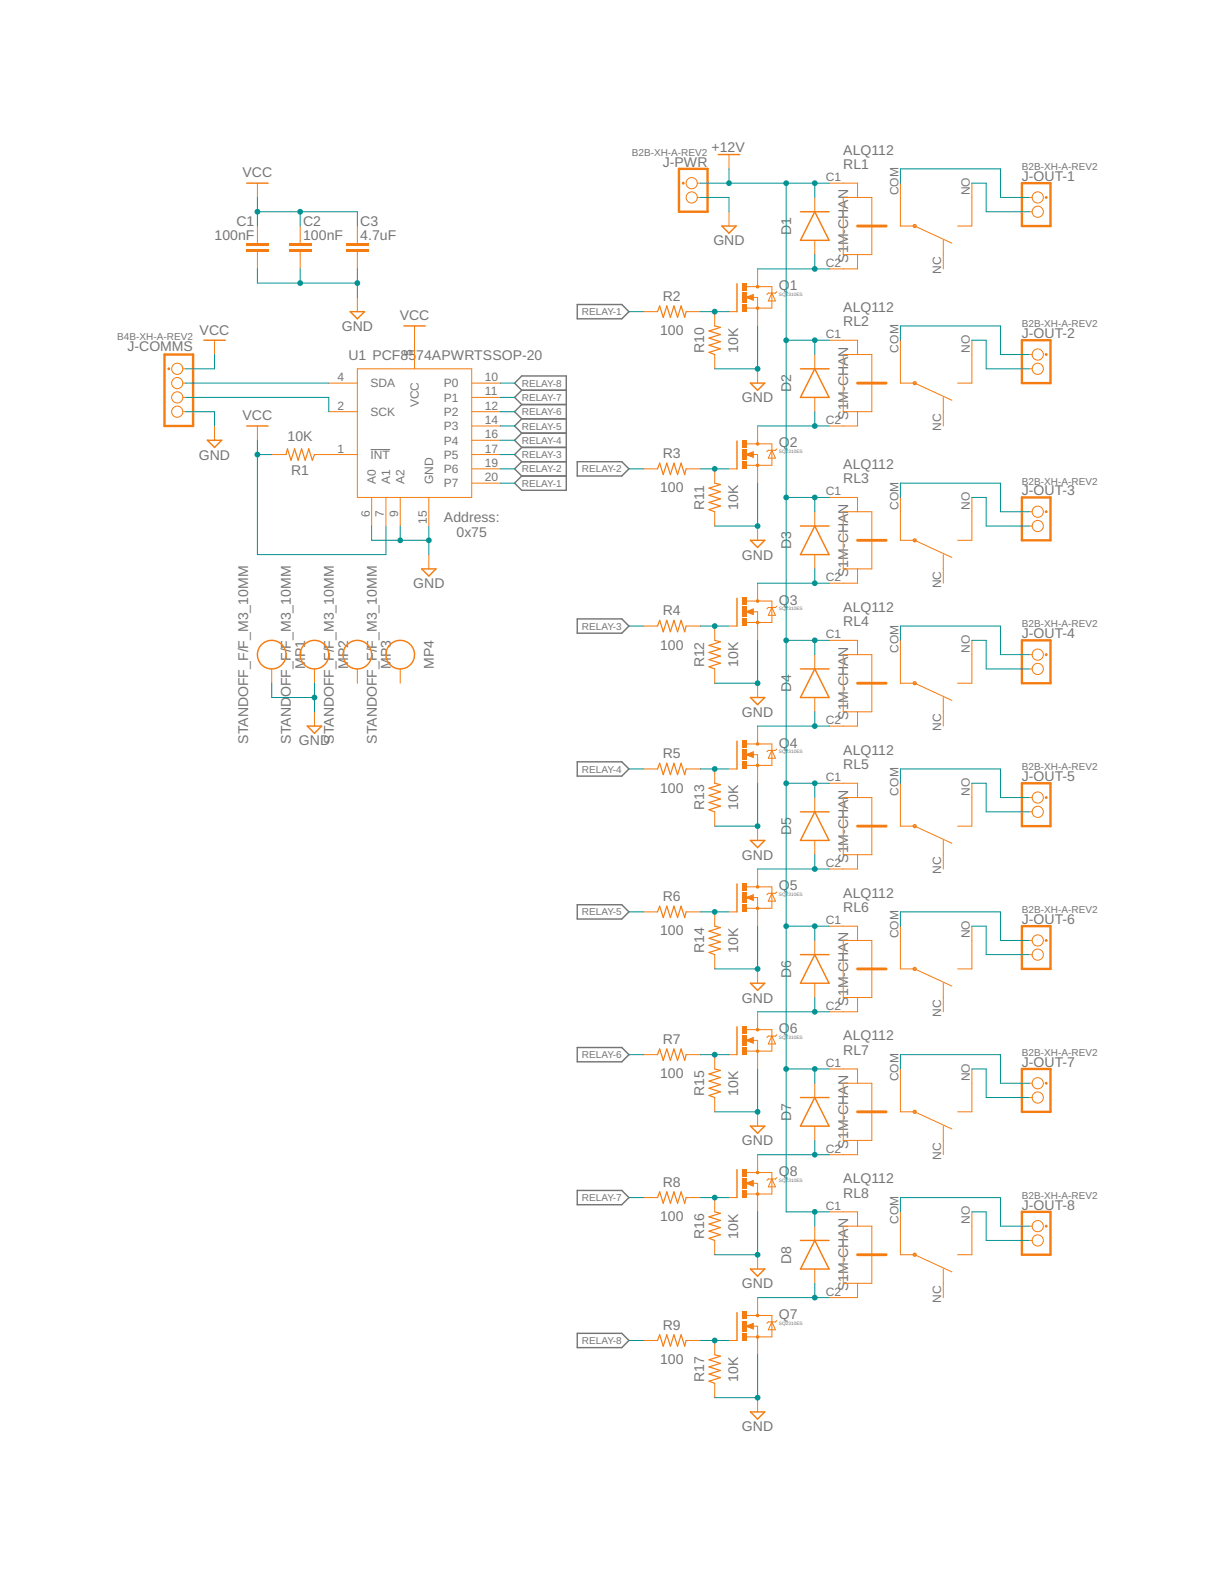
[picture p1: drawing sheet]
<svg xmlns="http://www.w3.org/2000/svg" width="216mm" height="279mm" viewBox="0 0 216 279" stroke-linecap="round" stroke-linejoin="round" font-family="sans-serif">
<defs><g id="words">
<g font-size="2.5" fill="#757575">
<text x="117.8" y="29.6">J-PWR</text>
<text x="126.4" y="27">+12V</text>
<text x="149.8" y="27.5">ALQ112</text>
<text x="43.1" y="31.5">VCC</text>
<text x="149.8" y="30">RL1</text>
<text x="181.6" y="32.2">J-OUT-1</text>
<text x="42" y="40.2">C1</text>
<text x="53.9" y="40.2">C2</text>
<text x="64" y="40.2">C3</text>
<text x="140.6" y="41.8" transform="rotate(-90 140.6 41.8)">D1</text>
<text x="38.1" y="42.7">100nF</text>
<text x="53.9" y="42.7">100nF</text>
<text x="64" y="42.7">4.7uF</text>
<text x="126.8" y="43.6">GND</text>
<text x="150.7" y="46.7" transform="rotate(-90 150.7 46.7)">S</text>
<text x="150.7" y="45" transform="rotate(-90 150.7 45)">1M-CHAN</text>
<text x="117.8" y="53.5">R2</text>
<text x="138.4" y="51.6">Q</text>
<text x="140.4" y="51.6">1</text>
<text x="35.5" y="59.5">VCC</text>
<text x="60.7" y="58.8">GND</text>
<text x="71" y="56.9">VCC</text>
<text x="117.3" y="59.6">100</text>
<text x="149.8" y="55.4">ALQ112</text>
<text x="149.8" y="57.9">RL2</text>
<text x="22.7" y="62.4">J-COMMS</text>
<text x="61.9" y="63.9">U1 PCF85</text>
<text x="74" y="63.9">74APWRTSSOP-20</text>
<text x="125.1" y="62.8" transform="rotate(-90 125.1 62.8)">R10</text>
<text x="131.2" y="62.7" transform="rotate(-90 131.2 62.7)">10K</text>
<text x="181.6" y="60.1">J-OUT-2</text>
<text x="131.8" y="71.5">GND</text>
<text x="140.6" y="69.7" transform="rotate(-90 140.6 69.7)">D2</text>
<text x="43.1" y="74.7">VCC</text>
<text x="150.7" y="74.6" transform="rotate(-90 150.7 74.6)">S</text>
<text x="150.7" y="72.9" transform="rotate(-90 150.7 72.9)">1M-CHAN</text>
<text x="35.3" y="81.7">GND</text>
<text x="51.1" y="78.4">10K</text>
<text x="117.8" y="81.5">R3</text>
<text x="138.4" y="79.5">Q</text>
<text x="140.4" y="79.5">2</text>
<text x="149.8" y="83.3">ALQ112</text>
<text x="51.7" y="84.5">R1</text>
<text x="117.3" y="87.5">100</text>
<text x="149.8" y="85.9">RL3</text>
<text x="181.6" y="88">J-OUT-3</text>
<text x="78.9" y="92.7">Address:</text>
<text x="81.1" y="95.4">0x75</text>
<text x="125.1" y="90.6" transform="rotate(-90 125.1 90.6)">R11</text>
<text x="131.2" y="90.6" transform="rotate(-90 131.2 90.6)">10K</text>
<text x="131.8" y="99.5">GND</text>
<text x="140.6" y="97.6" transform="rotate(-90 140.6 97.6)">D3</text>
<text x="150.7" y="100.9" transform="rotate(-90 150.7 100.9)">1M-CHAN</text>
<text x="73.4" y="104.5">GND</text>
<text x="138.4" y="107.5">Q</text>
<text x="140.4" y="107.5">3</text>
<text x="150.7" y="102.6" transform="rotate(-90 150.7 102.6)">S</text>
<text x="117.8" y="109.4">R4</text>
<text x="149.8" y="108.7">ALQ112</text>
<text x="149.8" y="111.3">RL4</text>
<text x="181.6" y="113.4">J-OUT-4</text>
<text x="54.2" y="118.9" transform="rotate(-90 54.2 118.9)">MP1</text>
<text x="61.9" y="118.9" transform="rotate(-90 61.9 118.9)">MP2</text>
<text x="69.5" y="118.9" transform="rotate(-90 69.5 118.9)">MP3</text>
<text x="77.1" y="118.9" transform="rotate(-90 77.1 118.9)">MP4</text>
<text x="117.3" y="115.5">100</text>
<text x="125.1" y="118.6" transform="rotate(-90 125.1 118.6)">R12</text>
<text x="131.2" y="118.6" transform="rotate(-90 131.2 118.6)">10K</text>
<text x="51.7" y="123.9" transform="rotate(-90 51.7 123.9)">OFF_F/F_M3_10MM</text>
<text x="140.6" y="123" transform="rotate(-90 140.6 123)">D4</text>
<text x="131.8" y="127.4">GND</text>
<text x="150.7" y="128" transform="rotate(-90 150.7 128)">S</text>
<text x="150.7" y="126.3" transform="rotate(-90 150.7 126.3)">1M-CHAN</text>
<text x="44.1" y="132.2" transform="rotate(-90 44.1 132.2)">STANDOFF_F/F_M3_10MM</text>
<text x="51.7" y="132.2" transform="rotate(-90 51.7 132.2)">STAND</text>
<text x="53.1" y="132.5">GND</text>
<text x="59.3" y="132.2" transform="rotate(-90 59.3 132.2)">STANDOFF_F/F_M3_10MM</text>
<text x="66.9" y="132.2" transform="rotate(-90 66.9 132.2)">STANDOFF_F/F_M3_10MM</text>
<text x="117.8" y="134.8">R5</text>
<text x="138.4" y="132.9">Q</text>
<text x="140.4" y="132.9">4</text>
<text x="149.8" y="134.1">ALQ112</text>
<text x="149.8" y="136.7">RL5</text>
<text x="117.3" y="140.9">100</text>
<text x="131.2" y="144" transform="rotate(-90 131.2 144)">10K</text>
<text x="181.6" y="138.8">J-OUT-5</text>
<text x="125.1" y="144" transform="rotate(-90 125.1 144)">R13</text>
<text x="140.6" y="148.4" transform="rotate(-90 140.6 148.4)">D5</text>
<text x="131.8" y="152.8">GND</text>
<text x="150.7" y="153.3" transform="rotate(-90 150.7 153.3)">S</text>
<text x="150.7" y="151.7" transform="rotate(-90 150.7 151.7)">1M-CHAN</text>
<text x="117.8" y="160.2">R6</text>
<text x="138.4" y="158.3">Q</text>
<text x="140.4" y="158.3">5</text>
<text x="149.8" y="159.5">ALQ112</text>
<text x="117.3" y="166.3">100</text>
<text x="149.8" y="162.1">RL6</text>
<text x="181.6" y="164.2">J-OUT-6</text>
<text x="125.1" y="169.4" transform="rotate(-90 125.1 169.4)">R14</text>
<text x="131.2" y="169.4" transform="rotate(-90 131.2 169.4)">10K</text>
<text x="140.6" y="173.8" transform="rotate(-90 140.6 173.8)">D6</text>
<text x="131.8" y="178.2">GND</text>
<text x="150.7" y="178.7" transform="rotate(-90 150.7 178.7)">S</text>
<text x="150.7" y="177.1" transform="rotate(-90 150.7 177.1)">1M-CHAN</text>
<text x="117.8" y="185.6">R7</text>
<text x="138.4" y="183.6">Q</text>
<text x="140.4" y="183.6">6</text>
<text x="149.8" y="184.9">ALQ112</text>
<text x="117.3" y="191.6">100</text>
<text x="149.8" y="187.5">RL7</text>
<text x="181.6" y="189.6">J-OUT-7</text>
<text x="125.1" y="194.8" transform="rotate(-90 125.1 194.8)">R15</text>
<text x="131.2" y="194.8" transform="rotate(-90 131.2 194.8)">10K</text>
<text x="131.8" y="203.6">GND</text>
<text x="140.6" y="199.2" transform="rotate(-90 140.6 199.2)">D7</text>
<text x="150.7" y="202.5" transform="rotate(-90 150.7 202.5)">1M-CHAN</text>
<text x="138.4" y="209">Q</text>
<text x="140.4" y="209">8</text>
<text x="150.7" y="204.1" transform="rotate(-90 150.7 204.1)">S</text>
<text x="117.8" y="211">R8</text>
<text x="149.8" y="210.3">ALQ112</text>
<text x="149.8" y="212.9">RL8</text>
<text x="181.6" y="215">J-OUT-8</text>
<text x="117.3" y="217">100</text>
<text x="125.1" y="220.2" transform="rotate(-90 125.1 220.2)">R16</text>
<text x="131.2" y="220.2" transform="rotate(-90 131.2 220.2)">10K</text>
<text x="140.6" y="224.6" transform="rotate(-90 140.6 224.6)">D8</text>
<text x="150.7" y="227.9" transform="rotate(-90 150.7 227.9)">1M-CHAN</text>
<text x="131.8" y="229">GND</text>
<text x="150.7" y="229.5" transform="rotate(-90 150.7 229.5)">S</text>
<text x="117.8" y="236.4">R9</text>
<text x="138.4" y="234.4">Q7</text>
<text x="117.3" y="242.4">100</text>
<text x="125.1" y="245.6" transform="rotate(-90 125.1 245.6)">R17</text>
<text x="131.2" y="245.6" transform="rotate(-90 131.2 245.6)">10K</text>
<text x="131.8" y="254.4">GND</text>
</g>
<g font-size="2.1" fill="#757575">
<text x="146.8" y="32.2">C1</text>
<text x="159.7" y="34.7" transform="rotate(-90 159.7 34.7)">COM</text>
<text x="172.3" y="34.7" transform="rotate(-90 172.3 34.7)">NO</text>
<text x="146.8" y="47.4">C2</text>
<text x="167.3" y="48.7" transform="rotate(-90 167.3 48.7)">NC</text>
<text x="73.3" y="63.2" transform="rotate(-90 73.3 63.2)">5</text>
<text x="146.8" y="60.1">C1</text>
<text x="159.7" y="62.7" transform="rotate(-90 159.7 62.7)">COM</text>
<text x="172.3" y="62.7" transform="rotate(-90 172.3 62.7)">NO</text>
<text x="60" y="67.7">4</text>
<text x="65.8" y="68.9">SDA</text>
<text x="78.9" y="68.9">P0</text>
<text x="78.9" y="71.4">P1</text>
<text x="86.2" y="67.7">10</text>
<text x="86.2" y="70.3">11</text>
<text x="60" y="72.8">2</text>
<text x="65.8" y="73.9">SCK</text>
<text x="74.4" y="72.4" transform="rotate(-90 74.4 72.4)">VCC</text>
<text x="78.9" y="73.9">P2</text>
<text x="78.9" y="76.5">P3</text>
<text x="86.2" y="72.8">12</text>
<text x="86.2" y="75.4">14</text>
<text x="86.2" y="77.9">16</text>
<text x="146.8" y="75.4">C2</text>
<text x="167.3" y="76.6" transform="rotate(-90 167.3 76.6)">NC</text>
<text x="60" y="80.4">1</text>
<text x="65.8" y="81.6">INT</text>
<text x="78.9" y="79">P4</text>
<text x="78.9" y="81.6">P5</text>
<text x="86.2" y="80.4">17</text>
<text x="86.2" y="83">19</text>
<text x="66.8" y="86.1" transform="rotate(-90 66.8 86.1)">A0</text>
<text x="69.3" y="86.1" transform="rotate(-90 69.3 86.1)">A1</text>
<text x="71.9" y="86.1" transform="rotate(-90 71.9 86.1)">A2</text>
<text x="77" y="86.1" transform="rotate(-90 77 86.1)">GND</text>
<text x="78.9" y="84.1">P6</text>
<text x="78.9" y="86.6">P7</text>
<text x="86.2" y="85.5">20</text>
<text x="146.8" y="88.1">C1</text>
<text x="65.7" y="91.9" transform="rotate(-90 65.7 91.9)">6</text>
<text x="68.2" y="91.9" transform="rotate(-90 68.2 91.9)">7</text>
<text x="70.8" y="91.9" transform="rotate(-90 70.8 91.9)">9</text>
<text x="75.9" y="93.1" transform="rotate(-90 75.9 93.1)">15</text>
<text x="159.7" y="90.6" transform="rotate(-90 159.7 90.6)">COM</text>
<text x="172.3" y="90.6" transform="rotate(-90 172.3 90.6)">NO</text>
<text x="146.8" y="103.3">C2</text>
<text x="167.3" y="104.6" transform="rotate(-90 167.3 104.6)">NC</text>
<text x="146.8" y="113.5">C1</text>
<text x="159.7" y="116" transform="rotate(-90 159.7 116)">COM</text>
<text x="172.3" y="116" transform="rotate(-90 172.3 116)">NO</text>
<text x="146.8" y="128.7">C2</text>
<text x="167.3" y="130" transform="rotate(-90 167.3 130)">NC</text>
<text x="146.8" y="138.9">C1</text>
<text x="159.7" y="141.4" transform="rotate(-90 159.7 141.4)">COM</text>
<text x="172.3" y="141.4" transform="rotate(-90 172.3 141.4)">NO</text>
<text x="146.8" y="154.1">C2</text>
<text x="167.3" y="155.4" transform="rotate(-90 167.3 155.4)">NC</text>
<text x="146.8" y="164.2">C1</text>
<text x="159.7" y="166.8" transform="rotate(-90 159.7 166.8)">COM</text>
<text x="172.3" y="166.8" transform="rotate(-90 172.3 166.8)">NO</text>
<text x="146.8" y="179.5">C2</text>
<text x="167.3" y="180.7" transform="rotate(-90 167.3 180.7)">NC</text>
<text x="146.8" y="189.6">C1</text>
<text x="159.7" y="192.2" transform="rotate(-90 159.7 192.2)">COM</text>
<text x="172.3" y="192.2" transform="rotate(-90 172.3 192.2)">NO</text>
<text x="146.8" y="204.9">C2</text>
<text x="167.3" y="206.1" transform="rotate(-90 167.3 206.1)">NC</text>
<text x="146.8" y="215">C1</text>
<text x="159.7" y="217.6" transform="rotate(-90 159.7 217.6)">COM</text>
<text x="172.3" y="217.6" transform="rotate(-90 172.3 217.6)">NO</text>
<text x="146.8" y="230.3">C2</text>
<text x="167.3" y="231.5" transform="rotate(-90 167.3 231.5)">NC</text>
</g>
<g font-size="1.8" fill="#757575">
<text x="112.3" y="27.7">B2B-XH-A-REV2</text>
<text x="181.6" y="30.3">B2B-XH-A-REV2</text>
<text x="103.4" y="56">RELAY-1</text>
<text x="181.6" y="58.2">B2B-XH-A-REV2</text>
<text x="20.8" y="60.5">B4B-XH-A-REV2</text>
<text x="92.7" y="71.3">RELAY-7</text>
<text x="92.7" y="68.7">RELAY-8</text>
<text x="92.7" y="76.4">RELAY-5</text>
<text x="92.7" y="73.8">RELAY-6</text>
<text x="92.7" y="81.4">RELAY-3</text>
<text x="92.7" y="78.9">RELAY-4</text>
<text x="92.7" y="84">RELAY-2</text>
<text x="103.4" y="84">RELAY-2</text>
<text x="92.7" y="86.5">RELAY-1</text>
<text x="181.6" y="86.1">B2B-XH-A-REV2</text>
<text x="103.4" y="111.9">RELAY-3</text>
<text x="181.6" y="111.5">B2B-XH-A-REV2</text>
<text x="103.4" y="137.3">RELAY-4</text>
<text x="181.6" y="136.9">B2B-XH-A-REV2</text>
<text x="103.4" y="162.7">RELAY-5</text>
<text x="181.6" y="162.3">B2B-XH-A-REV2</text>
<text x="103.4" y="188.1">RELAY-6</text>
<text x="181.6" y="187.7">B2B-XH-A-REV2</text>
<text x="103.4" y="213.5">RELAY-7</text>
<text x="181.6" y="213.1">B2B-XH-A-REV2</text>
<text x="103.4" y="238.9">RELAY-8</text>
</g>
<g font-size=".8" fill="#757575">
<text x="138.4" y="52.6">SQ2310ES</text>
<text x="138.4" y="80.5">SQ2310ES</text>
<text x="138.4" y="108.5">SQ2310ES</text>
<text x="138.4" y="133.9">SQ2310ES</text>
<text x="138.4" y="159.3">SQ2310ES</text>
<text x="138.4" y="184.7">SQ2310ES</text>
<text x="138.4" y="210.1">SQ2310ES</text>
<text x="138.4" y="235.5">SQ2310ES</text>
</g>
</g></defs>
<path d="M65.8 79.9h3.5" fill="none" stroke="#757575" stroke-width=".18"/>
<g fill="none" stroke="#757575" stroke-width=".25">
<path d="M102.6 54.1h7.9l1.3 1.3-1.3 1.3h-7.9zM92.7 79.5l-1.3 1.3 1.3 1.3M92.7 79.5h7.9M92.7 69.4l-1.3-1.3 1.3-1.3h7.9v20.3h-7.9l-1.3-1.2 1.3-1.3M92.7 74.4l-1.3 1.3 1.3 1.3M92.7 74.4h7.9M92.7 77h7.9M92.7 69.4l-1.3 1.2 1.3 1.3M92.7 69.4h7.9M92.7 71.9h7.9M92.7 77l-1.3 1.3 1.3 1.2M92.7 71.9l-1.3 1.3 1.3 1.2"/>
<path d="M92.7 82.1h7.9M92.7 84.6h7.9M92.7 82.1l-1.3 1.2 1.3 1.3M102.6 82.1h7.9l1.3 1.2-1.3 1.3h-7.9zM102.6 110h7.9l1.3 1.3-1.3 1.2h-7.9zM102.6 135.4h7.9l1.3 1.3-1.3 1.2h-7.9zM102.6 160.8h7.9l1.3 1.3-1.3 1.2h-7.9zM102.6 186.2h7.9l1.3 1.3-1.3 1.2h-7.9zM102.6 211.6h7.9l1.3 1.3-1.3 1.2h-7.9zM102.6 237h7.9l1.3 1.3-1.3 1.2h-7.9z"/>
</g>
<path d="M29.2 63h5.1v12.7h-5.1z" fill="none" stroke="#f57c10" stroke-width=".42"/>
<g fill="none" stroke="#f57c10" stroke-width=".18">
<path d="M32.5 65.6h.5M32.5 68.1h.5M32.5 70.6h.5M32.5 73.2h.5"/>
<circle cx="31.5" cy="68.1" r=".99"/>
<circle cx="31.5" cy="70.6" r=".99"/>
<circle cx="31.5" cy="73.2" r=".99"/>
<circle cx="31.5" cy="65.6" r=".99"/>
</g>
<circle cx="30" cy="65.6" r=".25" fill="#f57c10"/>
<path d="M29.7 65.6a.26 .26 0 0 1 .5 0 .26 .26 0 0 1-.5 0zM29.7 65.6a.25 .25 0 0 0 .5 0 .25 .25 0 0 0-.5 0z" fill="#f57c10"/>
<g fill="none" stroke="#f57c10" stroke-width=".18">
<path d="M147.3 32.6h5.1v2.5M149.8 35.1h5.1v10.2h-5.1zM160 32.6v7.6h2.5l6.6 3M172.7 32.6v7.6h-2.5M73.7 57.9v7.7M152.4 45.3v2.5h-5.1M167.6 42.7v5.1M38.1 60.5v2.5M38.1 75.7v2.6M45.7 75.7v2.6M58.4 73.2h5.1M58.4 68.1h5.1"/>
<path d="M63.5 65.6h20.3v22.8h-20.3zM83.8 73.2h5.1M83.8 68.1h5.1M83.8 70.6h5.1M83.8 75.7h5.1M83.8 78.3h5.1M48.3 80.8h2.5M55.9 80.8h7.6M66 88.4v5.1M68.6 88.4v5.1M71.1 88.4v5.1M76.2 88.4v5.1"/>
<path d="M76.2 98.6v2.5M83.8 80.8h5.1M83.8 83.3h5.1M83.8 85.9h5.1"/>
</g>
<path d="M71.8 57.9h3.8M36.2 60.5h3.8M36.9 78.3h2.5l-1.3 1.2zM43.8 75.7h3.8M74.9 101.1h2.6l-1.3 1.3z" fill="none" stroke="#f57c10" stroke-width=".25"/>
<path d="M50.8 80.8l.3-1 .6 2 .6-2 .7 2 .6-2 .6 2 .7-2 .6 2 .4-1" fill="none" stroke="#f57c10" stroke-width=".21"/>
<path d="M162.3 39.8a.39 .39 0 0 1 .6 .2 .39 .39 0 0 1-.3 .5 .39 .39 0 0 1-.4-.3l.4-.2 .1 .2h-.5z" fill-rule="evenodd" fill="#f57c10"/>
<path d="M162.3 39.8h.4l.2 .2v.4l-.2 .1-.2 .1-.3-.2v-.2h.2l.1-.2h.1l.1 .2h-.5zM162.3 39.8l-.1 .4h.5l-.1-.2h-.1l-.1 .2h-.2v.2l.3 .2 .2-.1 .2-.1v-.4l-.2-.2z" fill="#f57c10"/>
<path d="M152.4 40.2h5.1" fill="none" stroke="#f57c10" stroke-width=".51"/>
<path d="M147.3 60.5h5.1v2.5M149.8 63h5.1v10.2h-5.1zM152.4 73.2v2.5h-5.1M160 60.5v7.6h2.5l6.6 3M167.6 70.6v5.1M172.7 60.5v7.6h-2.5" fill="none" stroke="#f57c10" stroke-width=".18"/>
<path d="M162.3 67.8a.38 .38 0 0 1 .6 .2 .38 .38 0 0 1-.3 .5 .38 .38 0 0 1-.4-.4l.3-.1 .2 .2-.5-.1z" fill-rule="evenodd" fill="#f57c10"/>
<path d="M162.2 67.9l.3-.2 .2 .1 .2 .1v.4l-.2 .1h-.4l-.1-.3 .5-.1-.1 .2h-.1l-.1-.1h-.2zM162.3 67.8l-.1 .3 .5 .1-.2-.2-.3 .1v.2l.1 .1h.4l.2-.1v-.4l-.4-.2z" fill="#f57c10"/>
<path d="M152.4 68.1h5.1" fill="none" stroke="#f57c10" stroke-width=".51"/>
<path d="M147.3 88.4h5.1v2.6M149.8 91h5.1v10.1h-5.1zM160 88.4v7.6h2.5l6.6 3.1M167.6 98.6v5.1M172.7 88.4v7.6h-2.5M152.4 101.1v2.6h-5.1" fill="none" stroke="#f57c10" stroke-width=".18"/>
<path d="M162.3 95.7a.38 .38 0 0 1 .6 .2 .38 .38 0 0 1-.3 .5 .38 .38 0 0 1-.4-.4l.3-.1 .2 .2-.5-.1z" fill-rule="evenodd" fill="#f57c10"/>
<path d="M162.2 95.8l.3-.1h.2l.2 .1v.4l-.2 .2h-.4l-.1-.4h.5l-.2 .2-.3-.2zM162.3 95.7l-.1 .3 .5 .1-.2-.2-.3 .1v.2l.1 .2h.4l.2-.2v-.4l-.4-.1z" fill="#f57c10"/>
<path d="M152.4 96h5.1" fill="none" stroke="#f57c10" stroke-width=".51"/>
<path d="M147.3 113.8h5.1v2.6M149.8 116.4h5.1v10.1h-5.1zM160 113.8v7.6h2.5l6.6 3.1M172.7 113.8v7.6h-2.5M152.4 126.5v2.6h-5.1M167.6 124v5.1" fill="none" stroke="#f57c10" stroke-width=".18"/>
<path d="M162.3 121.1a.39 .39 0 0 1 .6 .2 .39 .39 0 0 1-.3 .5 .39 .39 0 0 1-.4-.4l.3-.1 .2 .2-.5-.1z" fill-rule="evenodd" fill="#f57c10"/>
<path d="M162.3 121.1h.4l.2 .1v.4l-.2 .2h-.2l-.3-.2v-.2l.3-.1 .2 .2-.5-.1zM162.3 121.1l-.1 .3 .5 .1-.2-.2-.3 .1v.2l.3 .2h.2l.2-.2v-.4l-.2-.1z" fill="#f57c10"/>
<path d="M152.4 121.4h5.1" fill="none" stroke="#f57c10" stroke-width=".51"/>
<path d="M147.3 139.2h5.1v2.6M160 139.2v7.6h2.5l6.6 3.1M172.7 139.2v7.6h-2.5M149.8 141.8h5.1v10.1h-5.1zM152.4 151.9v2.6h-5.1M167.6 149.4v5.1" fill="none" stroke="#f57c10" stroke-width=".18"/>
<path d="M162.3 146.5a.39 .39 0 0 1 .6 .2 .39 .39 0 0 1-.3 .5 .39 .39 0 0 1-.4-.4l.4-.1 .1 .2-.5-.1z" fill-rule="evenodd" fill="#f57c10"/>
<path d="M162.3 146.5h.4l.2 .1v.4l-.2 .2h-.2l-.3-.2v-.2h.2l.1-.1h.1l.1 .2-.5-.1zM162.3 146.5l-.1 .3 .5 .1v-.1l-.2-.1-.1 .1h-.2v.2l.3 .2h.2l.2-.2v-.4l-.2-.1z" fill="#f57c10"/>
<path d="M152.4 146.8h5.1" fill="none" stroke="#f57c10" stroke-width=".51"/>
<path d="M147.3 164.6h5.1v2.6M149.8 167.2h5.1v10.1h-5.1zM152.4 177.3v2.5h-5.1M160 164.6v7.6h2.5l6.6 3.1M167.6 174.8v5M172.7 164.6v7.6h-2.5" fill="none" stroke="#f57c10" stroke-width=".18"/>
<path d="M162.2 172a.38 .38 0 0 1 .6 0 .38 .38 0 0 1-.2 .6 .38 .38 0 0 1-.4-.4l.3-.1 .2 .2-.5-.1z" fill-rule="evenodd" fill="#f57c10"/>
<path d="M162.2 172l.3-.2 .2 .1 .2 .1v.4l-.2 .2h-.4l-.1-.4 .5-.1-.1 .2h-.1l-.1-.1h-.2zM162.3 171.9l-.1 .3 .5 .1-.2-.2-.3 .1v.2l.1 .2h.4l.2-.2v-.4l-.4-.2z" fill="#f57c10"/>
<path d="M152.4 172.2h5.1" fill="none" stroke="#f57c10" stroke-width=".51"/>
<path d="M147.3 190h5.1v2.5M149.8 192.5h5.1v10.2h-5.1zM160 190v7.6h2.5l6.6 3.1M172.7 190v7.6h-2.5M152.4 202.7v2.5h-5.1M167.6 200.2v5" fill="none" stroke="#f57c10" stroke-width=".18"/>
<path d="M162.3 197.3a.38 .38 0 0 1 .6 .2 .38 .38 0 0 1-.3 .5 .38 .38 0 0 1-.4-.4l.3-.1 .2 .2-.5-.1z" fill-rule="evenodd" fill="#f57c10"/>
<path d="M162.2 197.4l.3-.2 .2 .1 .2 .1v.4l-.2 .2h-.4l-.1-.4 .5-.1-.2 .2-.3-.1zM162.3 197.3l-.1 .3 .5 .1-.2-.2-.3 .1v.2l.1 .2h.4l.2-.2v-.4l-.4-.2z" fill="#f57c10"/>
<path d="M152.4 197.6h5.1" fill="none" stroke="#f57c10" stroke-width=".51"/>
<path d="M147.3 215.4h5.1v2.5M149.8 217.9h5.1v10.2h-5.1zM160 215.4v7.6h2.5l6.6 3.1M172.7 215.4v7.6h-2.5M152.4 228.1v2.5h-5.1M167.6 225.6v5" fill="none" stroke="#f57c10" stroke-width=".18"/>
<path d="M162.3 222.7a.39 .39 0 0 1 .6 .2 .39 .39 0 0 1-.3 .5 .39 .39 0 0 1-.4-.4l.3-.1 .2 .2-.5-.1z" fill-rule="evenodd" fill="#f57c10"/>
<path d="M162.3 222.7h.4l.2 .1v.4l-.2 .2h-.4l-.1-.2v-.2l.3-.1 .2 .2-.5-.1zM162.3 222.7l-.1 .3 .5 .1-.2-.2-.3 .1v.2l.1 .2h.4l.2-.2v-.4l-.2-.1z" fill="#f57c10"/>
<path d="M152.4 223h5.1" fill="none" stroke="#f57c10" stroke-width=".51"/>
<path d="M120.6 30h5.1v7.6h-5.1z" fill="none" stroke="#f57c10" stroke-width=".42"/>
<g fill="none" stroke="#f57c10" stroke-width=".18">
<path d="M123.9 32.6h.6M123.9 35.1h.6"/>
<circle cx="122.9" cy="35.1" r=".99"/>
<circle cx="122.9" cy="32.6" r=".99"/>
</g>
<circle cx="121.4" cy="32.6" r=".25" fill="#f57c10"/>
<path d="M121.2 32.6a.26 .26 0 0 1 .5 0 .26 .26 0 0 1-.5 0zM121.2 32.6a.25 .25 0 0 0 .5 0 .25 .25 0 0 0-.5 0z" fill="#f57c10"/>
<path d="M127.6 27.5h3.8M128.3 40.2h2.5l-1.3 1.2zM131 50.4v5" fill="none" stroke="#f57c10" stroke-width=".25"/>
<path d="M129.5 27.5v2.5M129.5 37.6v2.6M129.5 55.4h1.5M132.6 52.9l1.3-.6v1.1zM132.6 50.9h4.6v3.9h-4.6M133.7 52.9h.9v2.5M134.6 50.3v.6M137.2 52.1l.6 1.4h-1.3zM138 51.8l-.2 .3h-1.3l-.2 .2" fill="none" stroke="#f57c10" stroke-width=".18"/>
<path d="M133.7 52.6l-.9 .3 .9 .2v-.2h-.2" fill="none" stroke="#f57c10" stroke-width=".32"/>
<g fill="#f57c10">
<path d="M134.4 50.7h.5v.5h-.5l-.1-.3z" fill-rule="evenodd"/>
<path d="M131.8 54.1h.8v1.3h-.8z" fill-rule="evenodd"/>
<path d="M131.8 50.3h.8v1.3h-.8z" fill-rule="evenodd"/>
<path d="M131.8 52h.8v1.7h-.8z" fill-rule="evenodd"/>
<circle cx="134.6" cy="54.8" r=".33"/>
</g>
<g fill="#f57c10">
<path d="M134.3 54.8a.33 .33 0 0 1 .6 0 .33 .33 0 0 1-.6 0zM134.3 54.8a.33 .33 0 0 0 .6 0 .33 .33 0 0 0-.6 0z"/>
<path d="M134.4 50.7h.5v.5h-.5l-.1-.3zM134.4 50.7l-.1 .2 .1 .3h.5v-.5z"/>
<path d="M131.8 54.1h.8v1.3h-.8zM131.8 54.1v1.3h.8v-1.3z"/>
<path d="M131.8 50.3h.8v1.3h-.8zM131.8 50.3v1.3h.8v-1.3z"/>
<path d="M131.8 52h.8v1.7h-.8zM131.8 52v1.7h.8v-1.7z"/>
</g>
<path d="M134.6 47.8v2.5M134.6 55.4v2.5M132.6 78.9h4.6v3.8h-4.6M134.6 78.3v.6M138 79.8l-.2 .2h-1.3l-.2 .3M129.5 83.3h1.5M132.6 80.8l1.3-.5v1zM133.7 80.8h.9v2.5M137.2 80l.6 1.4h-1.3z" fill="none" stroke="#f57c10" stroke-width=".18"/>
<path d="M131 78.4v4.9" fill="none" stroke="#f57c10" stroke-width=".25"/>
<path d="M133.7 80.5l-.9 .3 .9 .2v-.2h-.2" fill="none" stroke="#f57c10" stroke-width=".32"/>
<g fill="#f57c10">
<path d="M131.8 82.1h.8v1.2h-.8z" fill-rule="evenodd"/>
<path d="M131.8 78.3h.8v1.2h-.8z" fill-rule="evenodd"/>
<path d="M131.8 79.9h.8v1.8h-.8z" fill-rule="evenodd"/>
<circle cx="134.6" cy="82.7" r=".33"/>
<circle cx="134.6" cy="78.9" r=".33"/>
</g>
<g fill="#f57c10">
<path d="M134.3 82.7a.33 .33 0 0 1 .6 0 .33 .33 0 0 1-.6 0zM134.3 82.7a.33 .33 0 0 0 .6 0 .33 .33 0 0 0-.6 0z"/>
<path d="M134.3 78.9a.33 .33 0 0 1 .6 0 .33 .33 0 0 1-.6 0zM134.3 78.9a.33 .33 0 0 0 .6 0 .33 .33 0 0 0-.6 0z"/>
<path d="M131.8 82.1h.8v1.2h-.8zM131.8 82.1v1.2h.8v-1.2z"/>
<path d="M131.8 78.3h.8v1.2h-.8zM131.8 78.3v1.2h.8v-1.2z"/>
<path d="M131.8 79.9h.8v1.8h-.8zM131.8 79.9v1.8h.8v-1.8z"/>
</g>
<path d="M134.6 75.7v2.6M134.6 83.3v2.6M129.5 111.3h1.5M132.6 108.7l1.3-.5v1zM132.6 106.8h4.6v3.8h-4.6M133.7 108.7h.9v2.6M134.6 106.2v.6M137.2 108l.6 1.4h-1.3zM138 107.7l-.2 .3h-1.3l-.2 .2" fill="none" stroke="#f57c10" stroke-width=".18"/>
<path d="M131 106.3v5" fill="none" stroke="#f57c10" stroke-width=".25"/>
<path d="M133.7 108.5l-.9 .2 .9 .3v-.3h-.2" fill="none" stroke="#f57c10" stroke-width=".32"/>
<g fill="#f57c10">
<path d="M131.8 110h.8v1.3h-.8z" fill-rule="evenodd"/>
<path d="M131.8 106.2h.8v1.3h-.8z" fill-rule="evenodd"/>
<path d="M131.8 107.8h.8v1.8h-.8z" fill-rule="evenodd"/>
<circle cx="134.6" cy="110.6" r=".33"/>
<circle cx="134.6" cy="106.8" r=".33"/>
</g>
<g fill="#f57c10">
<path d="M134.3 110.6a.35 .35 0 0 1 .7 0 .35 .35 0 0 1-.7 0zM134.3 110.6a.35 .35 0 0 0 .7 0 .35 .35 0 0 0-.7 0z"/>
<path d="M134.3 106.8a.35 .35 0 0 1 .7 0 .35 .35 0 0 1-.7 0zM134.3 106.8a.35 .35 0 0 0 .7 0 .35 .35 0 0 0-.7 0z"/>
<path d="M131.8 110h.8v1.3h-.8zM131.8 110v1.3h.8v-1.3z"/>
<path d="M131.8 106.2h.8v1.3h-.8zM131.8 106.2v1.3h.8v-1.3z"/>
<path d="M131.8 107.8h.8v1.8h-.8zM131.8 107.8v1.8h.8v-1.8z"/>
</g>
<path d="M134.6 103.7v2.5M134.6 111.3v2.5M129.5 136.7h1.5M132.6 134.1l1.3-.5v1zM132.6 132.2h4.6v3.8h-4.6M133.7 134.1h.9v2.6M134.6 131.6v.6M137.2 133.4l.6 1.4h-1.3zM138 133.1l-.2 .3h-1.3l-.2 .2" fill="none" stroke="#f57c10" stroke-width=".18"/>
<path d="M131 131.7v5" fill="none" stroke="#f57c10" stroke-width=".25"/>
<path d="M133.7 133.9l-.9 .2 .9 .3v-.3h-.2" fill="none" stroke="#f57c10" stroke-width=".32"/>
<g fill="#f57c10">
<path d="M131.8 135.4h.8v1.3h-.8z" fill-rule="evenodd"/>
<path d="M131.8 131.6h.8v1.3h-.8z" fill-rule="evenodd"/>
<path d="M131.8 133.2h.8v1.8h-.8z" fill-rule="evenodd"/>
<circle cx="134.6" cy="136" r=".33"/>
<circle cx="134.6" cy="132.2" r=".33"/>
</g>
<g fill="#f57c10">
<path d="M134.3 136a.35 .35 0 0 1 .7 0 .35 .35 0 0 1-.7 0zM134.3 136a.35 .35 0 0 0 .7 0 .35 .35 0 0 0-.7 0z"/>
<path d="M134.3 132.2a.35 .35 0 0 1 .7 0 .35 .35 0 0 1-.7 0zM134.3 132.2a.35 .35 0 0 0 .7 0 .35 .35 0 0 0-.7 0z"/>
<path d="M131.8 135.4h.8v1.3h-.8zM131.8 135.4v1.3h.8v-1.3z"/>
<path d="M131.8 131.6h.8v1.3h-.8zM131.8 131.6v1.3h.8v-1.3z"/>
<path d="M131.8 133.2h.8v1.8h-.8zM131.8 133.2v1.8h.8v-1.8z"/>
</g>
<path d="M134.6 129.1v2.5M134.6 136.7v2.5M132.6 159.5l1.3-.5v1zM132.6 157.6h4.6v3.8h-4.6M133.7 159.5h.9v2.6M134.6 157v.6M137.2 158.8l.6 1.4h-1.3zM138 158.5l-.2 .3h-1.3l-.2 .2M129.5 162.1h1.5" fill="none" stroke="#f57c10" stroke-width=".18"/>
<path d="M131 157.1v5" fill="none" stroke="#f57c10" stroke-width=".25"/>
<path d="M133.7 159.3l-.9 .2 .9 .3v-.3h-.2" fill="none" stroke="#f57c10" stroke-width=".32"/>
<g fill="#f57c10">
<path d="M131.8 160.8h.8v1.3h-.8z" fill-rule="evenodd"/>
<path d="M131.8 157h.8v1.3h-.8z" fill-rule="evenodd"/>
<path d="M131.8 158.6h.8v1.8h-.8z" fill-rule="evenodd"/>
<circle cx="134.6" cy="161.4" r=".33"/>
<circle cx="134.6" cy="157.6" r=".33"/>
</g>
<g fill="#f57c10">
<path d="M134.3 161.4a.35 .35 0 0 1 .7 0 .35 .35 0 0 1-.7 0zM134.3 161.4a.35 .35 0 0 0 .7 0 .35 .35 0 0 0-.7 0z"/>
<path d="M134.3 157.6a.35 .35 0 0 1 .7 0 .35 .35 0 0 1-.7 0zM134.3 157.6a.35 .35 0 0 0 .7 0 .35 .35 0 0 0-.7 0z"/>
<path d="M131.8 160.8h.8v1.3h-.8zM131.8 160.8v1.3h.8v-1.3z"/>
<path d="M131.8 157h.8v1.3h-.8zM131.8 157v1.3h.8v-1.3z"/>
<path d="M131.8 158.6h.8v1.8h-.8zM131.8 158.6v1.8h.8v-1.8z"/>
</g>
<path d="M134.6 154.5v2.5M134.6 162.1v2.5M129.5 187.5h1.5M132.6 184.9l1.3-.5v1zM132.6 183h4.6v3.8h-4.6M133.7 184.9h.9v2.6M134.6 182.4v.6M137.2 184.1l.6 1.4h-1.3zM138 183.9l-.2 .2h-1.3l-.2 .3" fill="none" stroke="#f57c10" stroke-width=".18"/>
<path d="M131 182.5v5" fill="none" stroke="#f57c10" stroke-width=".25"/>
<path d="M133.7 184.7l-.9 .2 .9 .3v-.3h-.2" fill="none" stroke="#f57c10" stroke-width=".32"/>
<g fill="#f57c10">
<path d="M131.8 186.2h.8v1.3h-.8z" fill-rule="evenodd"/>
<path d="M131.8 182.4h.8v1.2h-.8z" fill-rule="evenodd"/>
<path d="M131.8 184h.8v1.8h-.8z" fill-rule="evenodd"/>
<circle cx="134.6" cy="186.8" r=".33"/>
<circle cx="134.6" cy="183" r=".33"/>
</g>
<g fill="#f57c10">
<path d="M134.3 186.8a.33 .33 0 0 1 .6 0 .33 .33 0 0 1-.6 0zM134.3 186.8a.33 .33 0 0 0 .6 0 .33 .33 0 0 0-.6 0z"/>
<path d="M134.3 183a.33 .33 0 0 1 .6 0 .33 .33 0 0 1-.6 0zM134.3 183a.33 .33 0 0 0 .6 0 .33 .33 0 0 0-.6 0z"/>
<path d="M131.8 186.2h.8v1.3h-.8zM131.8 186.2v1.3h.8v-1.3z"/>
<path d="M131.8 182.4h.8v1.2h-.8zM131.8 182.4v1.2h.8v-1.2z"/>
<path d="M131.8 184h.8v1.8h-.8zM131.8 184v1.8h.8v-1.8z"/>
</g>
<path d="M134.6 179.8v2.6M134.6 187.5v2.5M129.5 238.3h1.5M132.6 235.7l1.3-.5v1zM132.6 233.8h4.6v3.8h-4.6M133.7 235.7h.9v2.6M134.6 233.2v.6M137.2 234.9l.6 1.4h-1.3zM138 234.7l-.2 .2h-1.3l-.2 .3" fill="none" stroke="#f57c10" stroke-width=".18"/>
<path d="M131 233.3v5" fill="none" stroke="#f57c10" stroke-width=".25"/>
<path d="M133.7 235.5l-.9 .2 .9 .3v-.3h-.2" fill="none" stroke="#f57c10" stroke-width=".32"/>
<g fill="#f57c10">
<path d="M131.8 237h.8v1.3h-.8z" fill-rule="evenodd"/>
<path d="M131.8 233.2h.8v1.2h-.8z" fill-rule="evenodd"/>
<path d="M131.8 234.8h.8v1.8h-.8z" fill-rule="evenodd"/>
<circle cx="134.6" cy="237.6" r=".33"/>
<circle cx="134.6" cy="233.8" r=".33"/>
</g>
<g fill="#f57c10">
<path d="M134.3 237.6a.35 .35 0 0 1 .7 0 .35 .35 0 0 1-.7 0zM134.3 237.6a.35 .35 0 0 0 .7 0 .35 .35 0 0 0-.7 0z"/>
<path d="M134.3 233.8a.35 .35 0 0 1 .7 0 .35 .35 0 0 1-.7 0zM134.3 233.8a.35 .35 0 0 0 .7 0 .35 .35 0 0 0-.7 0z"/>
<path d="M131.8 237h.8v1.3h-.8zM131.8 237v1.3h.8v-1.3z"/>
<path d="M131.8 233.2h.8v1.2h-.8zM131.8 233.2v1.2h.8v-1.2z"/>
<path d="M131.8 234.8h.8v1.8h-.8zM131.8 234.8v1.8h.8v-1.8z"/>
</g>
<path d="M129.5 212.9h1.5M132.6 210.3l1.3-.5v1zM132.6 208.4h4.6v3.8h-4.6M133.7 210.3h.9v2.6M134.6 207.8v.6M137.2 209.5l.6 1.4h-1.3zM138 209.3l-.2 .2h-1.3l-.2 .3M134.6 230.6v2.6M134.6 238.3v2.5" fill="none" stroke="#f57c10" stroke-width=".18"/>
<path d="M131 207.9v5" fill="none" stroke="#f57c10" stroke-width=".25"/>
<path d="M133.7 210.1l-.9 .2 .9 .3v-.3h-.2" fill="none" stroke="#f57c10" stroke-width=".32"/>
<g fill="#f57c10">
<path d="M131.8 211.6h.8v1.3h-.8z" fill-rule="evenodd"/>
<path d="M131.8 207.8h.8v1.2h-.8z" fill-rule="evenodd"/>
<path d="M131.8 209.4h.8v1.8h-.8z" fill-rule="evenodd"/>
<circle cx="134.6" cy="212.2" r=".33"/>
<circle cx="134.6" cy="208.4" r=".33"/>
</g>
<g fill="#f57c10">
<path d="M134.3 212.2a.33 .33 0 0 1 .6 0 .33 .33 0 0 1-.6 0zM134.3 212.2a.33 .33 0 0 0 .6 0 .33 .33 0 0 0-.6 0z"/>
<path d="M134.3 208.4a.33 .33 0 0 1 .6 0 .33 .33 0 0 1-.6 0zM134.3 208.4a.33 .33 0 0 0 .6 0 .33 .33 0 0 0-.6 0z"/>
<path d="M131.8 211.6h.8v1.3h-.8zM131.8 211.6v1.3h.8v-1.3z"/>
<path d="M131.8 207.8h.8v1.2h-.8zM131.8 207.8v1.2h.8v-1.2z"/>
<path d="M131.8 209.4h.8v1.8h-.8zM131.8 209.4v1.8h.8v-1.8z"/>
</g>
<g fill="none" stroke="#f57c10" stroke-width=".18">
<path d="M144.8 35.1v2.5M182.9 35.1h.5M182.9 37.6h.5M114.3 55.4h2.5M121.9 55.4h2.6M127 55.4v2.5M144.8 42.7v2.6M127 63v2.6M134.6 65.6v2.5M144.8 63v2.6M144.8 70.6v2.6M114.3 83.3h2.5"/>
<path d="M121.9 83.3h2.6M127 83.3v2.6M127 91v2.5M134.6 93.5v2.5M144.8 91v2.5M144.8 98.6v2.5M114.3 111.3h2.5M121.9 111.3h2.6M127 111.3v2.5M127 118.9v2.5M144.8 116.4v2.5M114.3 136.7h2.5"/>
<path d="M121.9 136.7h2.6M127 136.7v2.5M134.6 121.4v2.6M144.8 124v2.5M127 144.3v2.5M134.6 146.8v2.6M144.8 141.8v2.5M144.8 149.4v2.5M114.3 162.1h2.5M121.9 162.1h2.6M127 162.1v2.5M127 169.7v2.5"/>
<path d="M134.6 172.2v2.6M144.8 167.2v2.5M144.8 174.8v2.5M114.3 187.5h2.5M121.9 187.5h2.6M127 187.5v2.5M127 195.1v2.5M134.6 197.6v2.6M144.8 192.5v2.6M114.3 212.9h2.5M121.9 212.9h2.6M127 212.9v2.5"/>
<path d="M134.6 205.2v2.6M134.6 212.9v2.5M144.8 200.2v2.5M144.8 217.9v2.6M114.3 238.3h2.5M121.9 238.3h2.6M127 220.5v2.5M127 238.3v2.5M134.6 223v2.6M144.8 225.6v2.5M127 245.9v2.5M134.6 248.4v2.6"/>
<circle cx="184.4" cy="37.6" r=".99"/>
<circle cx="184.4" cy="35.1" r=".99"/>
</g>
<g fill="none" stroke="#f57c10" stroke-width=".25">
<path d="M142.2 37.6h5.1M144.8 37.6l2.5 5.1h-5.1zM133.3 68.1h2.6l-1.3 1.3zM142.2 65.6h5.1M144.8 65.6l2.5 5h-5.1zM133.3 96h2.6l-1.3 1.3zM142.2 93.5h5.1M144.8 93.5l2.5 5.1h-5.1zM142.2 118.9h5.1M144.8 118.9l2.5 5.1h-5.1zM133.3 124h2.6l-1.3 1.2zM133.3 149.4h2.6l-1.3 1.2z"/>
<path d="M142.2 144.3h5.1M144.8 144.3l2.5 5.1h-5.1zM133.3 174.8h2.6l-1.3 1.2zM142.2 169.7h5.1M144.8 169.7l2.5 5.1h-5.1zM142.2 195.1h5.1M144.8 195.1l2.5 5.1h-5.1zM133.3 200.2h2.6l-1.3 1.2zM133.3 225.6h2.6l-1.3 1.2zM142.2 220.5h5.1M144.8 220.5l2.5 5.1h-5.1zM133.3 251h2.6l-1.3 1.2z"/>
</g>
<g fill="none" stroke="#f57c10" stroke-width=".21">
<path d="M116.8 55.4l.4-1 .7 2 .6-2 .6 2 .7-2 .6 2 .6-2 .7 2 .2-1M127 57.9l1 .3-2 .6 2 .7-2 .6 2 .6-2 .7 2 .6-2 .6 1 .4M116.8 83.3l.4-1 .7 2 .6-2 .6 2 .7-2 .6 2 .6-2 .7 2 .2-1M127 85.9l1 .2-2 .7 2 .6-2 .6 2 .7-2 .6 2 .6-2 .7 1 .4M116.8 111.3l.4-1 .7 2 .6-2 .6 2 .7-2 .6 2 .6-2 .7 2 .2-1M127 113.8l1 .3-2 .6 2 .6-2 .7 2 .6-2 .6 2 .7-2 .6 1 .4M116.8 136.7l.4-1 .7 2 .6-2 .6 2 .7-2 .6 2 .6-2 .7 2 .2-1M127 139.2l1 .3-2 .6 2 .6-2 .7 2 .6-2 .6 2 .7-2 .6 1 .4M116.8 162.1l.4-1 .7 2 .6-2 .6 2 .7-2 .6 2 .6-2 .7 2 .2-1M127 164.6l1 .3-2 .6 2 .6-2 .7 2 .6-2 .6 2 .7-2 .6 1 .4M116.8 187.5l.4-1.1 .7 2.1 .6-2.1 .6 2.1 .7-2.1 .6 2.1 .6-2.1 .7 2.1 .2-1M127 190l1 .2-2 .7 2 .6-2 .7 2 .6-2 .6 2 .7-2 .6 1 .4"/>
<path d="M116.8 212.9l.4-1.1 .7 2.1 .6-2.1 .6 2.1 .7-2.1 .6 2.1 .6-2.1 .7 2.1 .2-1M127 215.4l1 .2-2 .7 2 .6-2 .7 2 .6-2 .6 2 .7-2 .6 1 .4M116.8 238.3l.4-1.1 .7 2.1 .6-2.1 .6 2.1 .7-2.1 .6 2.1 .6-2.1 .7 2.1 .2-1M127 240.8l1 .2-2 .7 2 .6-2 .7 2 .6-2 .6 2 .7-2 .6 1 .4"/>
</g>
<path d="M181.6 32.6h5.1v7.6h-5.1z" fill="none" stroke="#f57c10" stroke-width=".42"/>
<circle cx="185.9" cy="35.1" r=".25" fill="#f57c10"/>
<path d="M185.7 35.1a.26 .26 0 0 1 .5 0 .26 .26 0 0 1-.5 0zM185.7 35.1a.25 .25 0 0 0 .5 0 .25 .25 0 0 0-.5 0z" fill="#f57c10"/>
<path d="M181.6 60.5h5.1v7.6h-5.1z" fill="none" stroke="#f57c10" stroke-width=".42"/>
<g fill="none" stroke="#f57c10" stroke-width=".18">
<path d="M182.9 63h.5M182.9 65.6h.5"/>
<circle cx="184.4" cy="65.6" r=".99"/>
<circle cx="184.4" cy="63" r=".99"/>
</g>
<circle cx="185.9" cy="63" r=".25" fill="#f57c10"/>
<path d="M185.7 63a.26 .26 0 0 1 .5 0 .26 .26 0 0 1-.5 0zM185.7 63a.25 .25 0 0 0 .5 0 .25 .25 0 0 0-.5 0z" fill="#f57c10"/>
<path d="M181.6 88.4h5.1v7.6h-5.1z" fill="none" stroke="#f57c10" stroke-width=".42"/>
<g fill="none" stroke="#f57c10" stroke-width=".18">
<path d="M182.9 91h.5M182.9 93.5h.5"/>
<circle cx="184.4" cy="91" r=".99"/>
<circle cx="184.4" cy="93.5" r=".99"/>
</g>
<circle cx="185.9" cy="91" r=".25" fill="#f57c10"/>
<path d="M185.7 91a.26 .26 0 0 1 .5 0 .26 .26 0 0 1-.5 0zM185.7 91a.25 .25 0 0 0 .5 0 .25 .25 0 0 0-.5 0z" fill="#f57c10"/>
<path d="M181.6 113.8h5.1v7.6h-5.1z" fill="none" stroke="#f57c10" stroke-width=".42"/>
<g fill="none" stroke="#f57c10" stroke-width=".18">
<path d="M182.9 116.4h.5M182.9 118.9h.5"/>
<circle cx="184.4" cy="118.9" r=".99"/>
<circle cx="184.4" cy="116.4" r=".99"/>
</g>
<circle cx="185.9" cy="116.4" r=".25" fill="#f57c10"/>
<path d="M185.7 116.4a.26 .26 0 0 1 .5 0 .26 .26 0 0 1-.5 0zM185.7 116.4a.25 .25 0 0 0 .5 0 .25 .25 0 0 0-.5 0z" fill="#f57c10"/>
<path d="M181.6 139.2h5.1v7.6h-5.1z" fill="none" stroke="#f57c10" stroke-width=".42"/>
<g fill="none" stroke="#f57c10" stroke-width=".18">
<path d="M182.9 141.8h.5M182.9 144.3h.5"/>
<circle cx="184.4" cy="144.3" r=".99"/>
<circle cx="184.4" cy="141.8" r=".99"/>
</g>
<circle cx="185.9" cy="141.8" r=".25" fill="#f57c10"/>
<path d="M185.7 141.8a.26 .26 0 0 1 .5 0 .26 .26 0 0 1-.5 0zM185.7 141.8a.25 .25 0 0 0 .5 0 .25 .25 0 0 0-.5 0z" fill="#f57c10"/>
<path d="M181.6 164.6h5.1v7.6h-5.1z" fill="none" stroke="#f57c10" stroke-width=".42"/>
<g fill="none" stroke="#f57c10" stroke-width=".18">
<path d="M182.9 167.2h.5M182.9 169.7h.5"/>
<circle cx="184.4" cy="167.2" r=".99"/>
<circle cx="184.4" cy="169.7" r=".99"/>
</g>
<circle cx="185.9" cy="167.2" r=".25" fill="#f57c10"/>
<path d="M185.7 167.2a.26 .26 0 0 1 .5 0 .26 .26 0 0 1-.5 0zM185.7 167.2a.25 .25 0 0 0 .5 0 .25 .25 0 0 0-.5 0z" fill="#f57c10"/>
<path d="M181.6 190h5.1v7.6h-5.1z" fill="none" stroke="#f57c10" stroke-width=".42"/>
<g fill="none" stroke="#f57c10" stroke-width=".18">
<path d="M182.9 192.5h.5M182.9 195.1h.5"/>
<circle cx="184.4" cy="192.5" r=".99"/>
<circle cx="184.4" cy="195.1" r=".99"/>
</g>
<circle cx="185.9" cy="192.5" r=".25" fill="#f57c10"/>
<path d="M185.7 192.5a.26 .26 0 0 1 .5 0 .26 .26 0 0 1-.5 0zM185.7 192.5a.25 .25 0 0 0 .5 0 .25 .25 0 0 0-.5 0z" fill="#f57c10"/>
<path d="M181.6 215.4h5.1v7.6h-5.1z" fill="none" stroke="#f57c10" stroke-width=".42"/>
<g fill="none" stroke="#f57c10" stroke-width=".18">
<path d="M182.9 217.9h.5M182.9 220.5h.5"/>
<circle cx="184.4" cy="217.9" r=".99"/>
<circle cx="184.4" cy="220.5" r=".99"/>
</g>
<circle cx="185.9" cy="217.9" r=".25" fill="#f57c10"/>
<path d="M185.7 217.9a.26 .26 0 0 1 .5 0 .26 .26 0 0 1-.5 0zM185.7 217.9a.25 .25 0 0 0 .5 0 .25 .25 0 0 0-.5 0z" fill="#f57c10"/>
<g fill="none" stroke="#f57c10" stroke-width=".25">
<path d="M54.6 129.1h2.5l-1.2 1.2z"/>
<circle cx="48.3" cy="116.4" r="2.54"/>
<circle cx="55.9" cy="116.4" r="2.54"/>
<circle cx="63.5" cy="116.4" r="2.54"/>
<circle cx="71.1" cy="116.4" r="2.54"/>
</g>
<path d="M48.3 118.9v2.5M55.9 118.9v2.5M63.5 118.9v2.5M71.1 118.9v2.5M55.9 126.5v2.6" fill="none" stroke="#f57c10" stroke-width=".18"/>
<g fill="#f57c10">
<path d="M43.7 44.2h4.1v.5h-4.1z" fill-rule="evenodd"/>
<path d="M43.7 43.2h4.1v.5h-4.1z" fill-rule="evenodd"/>
</g>
<g fill="#f57c10">
<path d="M43.7 44.2h4.1v.5h-4.1zM43.7 44.2v.5h4.1v-.5z"/>
<path d="M43.7 43.2h4.1v.5h-4.1zM43.7 43.2v.5h4.1v-.5z"/>
</g>
<path d="M45.7 40.2v3M45.7 44.7v3.1" fill="none" stroke="#f57c10" stroke-width=".18"/>
<g fill="#f57c10">
<path d="M51.3 44.2h4.1v.5h-4.1z" fill-rule="evenodd"/>
<path d="M51.3 43.2h4.1v.5h-4.1z" fill-rule="evenodd"/>
</g>
<g fill="#f57c10">
<path d="M51.3 44.2h4.1v.5h-4.1zM51.3 44.2v.5h4.1v-.5z"/>
<path d="M51.3 43.2h4.1v.5h-4.1zM51.3 43.2v.5h4.1v-.5z"/>
</g>
<path d="M53.3 40.2v3M53.3 44.7v3.1" fill="none" stroke="#f57c10" stroke-width=".18"/>
<g fill="#f57c10">
<path d="M61.5 44.2h4v.5h-4z" fill-rule="evenodd"/>
<path d="M61.5 43.2h4v.5h-4z" fill-rule="evenodd"/>
</g>
<g fill="#f57c10">
<path d="M61.5 44.2h4v.5h-4zM61.5 44.2v.5h4v-.5z"/>
<path d="M61.5 43.2h4v.5h-4zM61.5 43.2v.5h4v-.5z"/>
</g>
<path d="M45.7 32.6v2.5M63.5 40.2v3M63.5 44.7v3.1M63.5 52.9v2.5" fill="none" stroke="#f57c10" stroke-width=".18"/>
<path d="M43.8 32.6h3.8M62.2 55.4h2.6l-1.3 1.3z" fill="none" stroke="#f57c10" stroke-width=".25"/>
<path d="M38.1 63v2.6h-5.1M45.7 78.3v20.3h22.9v-5.1M45.7 80.8h2.6" fill="none" stroke="#009292" stroke-width=".18"/>
<circle cx="45.7" cy="80.8" r=".51" fill="#009292"/>
<path d="M45.2 80.8a.55 .55 0 0 1 1.1 0 .55 .55 0 0 1-1.1 0zM45.2 80.8a.51 .51 0 0 0 1 0 .51 .51 0 0 0-1 0z" fill="#009292"/>
<path d="M45.7 35.1v5.1M45.7 37.6h17.8v2.6M53.3 37.6v2.6" fill="none" stroke="#009292" stroke-width=".18"/>
<g fill="#009292">
<circle cx="45.7" cy="37.6" r=".51"/>
<circle cx="53.3" cy="37.6" r=".51"/>
</g>
<g fill="#009292">
<path d="M45.2 37.6a.55 .55 0 0 1 1.1 0 .55 .55 0 0 1-1.1 0zM45.2 37.6a.51 .51 0 0 0 1 0 .51 .51 0 0 0-1 0z"/>
<path d="M52.8 37.6a.51 .51 0 0 1 1 0 .51 .51 0 0 1-1 0zM52.8 37.6a.51 .51 0 0 0 1 0 .51 .51 0 0 0-1 0z"/>
</g>
<path d="M66 93.5v2.5h5.1M76.2 93.5v5.1" fill="none" stroke="#009292" stroke-width=".18"/>
<circle cx="76.2" cy="96" r=".51" fill="#009292"/>
<path d="M75.7 96a.51 .51 0 0 1 1 0 .51 .51 0 0 1-1 0zM75.7 96a.51 .51 0 0 0 1 0 .51 .51 0 0 0-1 0z" fill="#009292"/>
<path d="M71.1 93.5v2.5h5.1" fill="none" stroke="#009292" stroke-width=".18"/>
<circle cx="71.1" cy="96" r=".51" fill="#009292"/>
<path d="M70.6 96a.51 .51 0 0 1 1 0 .51 .51 0 0 1-1 0zM70.6 96a.51 .51 0 0 0 1 0 .51 .51 0 0 0-1 0z" fill="#009292"/>
<path d="M124.5 35.1h5v2.5M134.6 57.9v7.7h-7.6M33 73.2h5.1v2.5" fill="none" stroke="#009292" stroke-width=".18"/>
<circle cx="134.6" cy="65.6" r=".51" fill="#009292"/>
<path d="M134.1 65.6a.51 .51 0 0 1 1 0 .51 .51 0 0 1-1 0zM134.1 65.6a.51 .51 0 0 0 1 0 .51 .51 0 0 0-1 0z" fill="#009292"/>
<path d="M134.6 85.9v7.6h-7.6" fill="none" stroke="#009292" stroke-width=".18"/>
<circle cx="134.6" cy="93.5" r=".51" fill="#009292"/>
<path d="M134.1 93.5a.51 .51 0 0 1 1 0 .51 .51 0 0 1-1 0zM134.1 93.5a.51 .51 0 0 0 1 0 .51 .51 0 0 0-1 0z" fill="#009292"/>
<path d="M134.6 113.8v7.6h-7.6" fill="none" stroke="#009292" stroke-width=".18"/>
<circle cx="134.6" cy="121.4" r=".51" fill="#009292"/>
<path d="M134.1 121.4a.51 .51 0 0 1 1 0 .51 .51 0 0 1-1 0zM134.1 121.4a.51 .51 0 0 0 1 0 .51 .51 0 0 0-1 0z" fill="#009292"/>
<path d="M134.6 139.2v7.6h-7.6" fill="none" stroke="#009292" stroke-width=".18"/>
<circle cx="134.6" cy="146.8" r=".51" fill="#009292"/>
<path d="M134.1 146.8a.51 .51 0 0 1 1 0 .51 .51 0 0 1-1 0zM134.1 146.8a.51 .51 0 0 0 1 0 .51 .51 0 0 0-1 0z" fill="#009292"/>
<path d="M134.6 164.6v7.6h-7.6" fill="none" stroke="#009292" stroke-width=".18"/>
<circle cx="134.6" cy="172.2" r=".51" fill="#009292"/>
<path d="M134.1 172.2a.51 .51 0 0 1 1 0 .51 .51 0 0 1-1 0zM134.1 172.2a.51 .51 0 0 0 1 0 .51 .51 0 0 0-1 0z" fill="#009292"/>
<path d="M134.6 190v7.6h-7.6" fill="none" stroke="#009292" stroke-width=".18"/>
<circle cx="134.6" cy="197.6" r=".51" fill="#009292"/>
<path d="M134.1 197.6a.51 .51 0 0 1 1 0 .51 .51 0 0 1-1 0zM134.1 197.6a.51 .51 0 0 0 1 0 .51 .51 0 0 0-1 0z" fill="#009292"/>
<path d="M134.6 215.4v7.6h-7.6" fill="none" stroke="#009292" stroke-width=".18"/>
<circle cx="134.6" cy="223" r=".51" fill="#009292"/>
<path d="M134.1 223a.51 .51 0 0 1 1 0 .51 .51 0 0 1-1 0zM134.1 223a.51 .51 0 0 0 1 0 .51 .51 0 0 0-1 0z" fill="#009292"/>
<path d="M134.6 240.8v7.6h-7.6" fill="none" stroke="#009292" stroke-width=".18"/>
<circle cx="134.6" cy="248.4" r=".51" fill="#009292"/>
<path d="M134.1 248.4a.51 .51 0 0 1 1 0 .51 .51 0 0 1-1 0zM134.1 248.4a.51 .51 0 0 0 1 0 .51 .51 0 0 0-1 0z" fill="#009292"/>
<path d="M48.3 121.4v2.6h7.6M55.9 121.4v5.1" fill="none" stroke="#009292" stroke-width=".18"/>
<circle cx="55.9" cy="124" r=".51" fill="#009292"/>
<path d="M55.4 124a.51 .51 0 0 1 1 0 .51 .51 0 0 1-1 0zM55.4 124a.51 .51 0 0 0 1 0 .51 .51 0 0 0-1 0z" fill="#009292"/>
<path d="M45.7 47.8v2.5h17.8M53.3 47.8v2.5M63.5 47.8v5.1" fill="none" stroke="#009292" stroke-width=".18"/>
<g fill="#009292">
<circle cx="53.3" cy="50.3" r=".51"/>
<circle cx="63.5" cy="50.3" r=".51"/>
</g>
<g fill="#009292">
<path d="M52.8 50.3a.51 .51 0 0 1 1 0 .51 .51 0 0 1-1 0zM52.8 50.3a.51 .51 0 0 0 1 0 .51 .51 0 0 0-1 0z"/>
<path d="M63 50.3a.51 .51 0 0 1 1 0 .51 .51 0 0 1-1 0zM63 50.3a.51 .51 0 0 0 1 0 .51 .51 0 0 0-1 0z"/>
</g>
<g fill="none" stroke="#009292" stroke-width=".18">
<path d="M124.5 32.6h22.8M129.5 30v2.6M139.7 32.6v182.8h7.6M144.8 32.6v2.5M33 68.1h25.4M33 70.6h25.4v2.6M139.7 60.5h7.6M144.8 60.5v2.5M139.7 88.4h7.6M144.8 88.4v2.6M139.7 113.8h7.6M144.8 113.8v2.6"/>
<path d="M139.7 139.2h7.6M144.8 139.2v2.6M139.7 164.6h7.6M144.8 164.6v2.6M139.7 190h7.6M144.8 190v2.5M144.8 215.4v2.5"/>
</g>
<g fill="#009292">
<circle cx="129.5" cy="32.6" r=".51"/>
<circle cx="139.7" cy="32.6" r=".51"/>
<circle cx="144.8" cy="32.6" r=".51"/>
<circle cx="139.7" cy="60.5" r=".51"/>
<circle cx="139.7" cy="88.4" r=".51"/>
<circle cx="139.7" cy="113.8" r=".51"/>
<circle cx="139.7" cy="139.2" r=".51"/>
<circle cx="139.7" cy="164.6" r=".51"/>
<circle cx="139.7" cy="190" r=".51"/>
<circle cx="144.8" cy="215.4" r=".51"/>
<circle cx="144.8" cy="190" r=".51"/>
<circle cx="144.8" cy="164.6" r=".51"/>
<circle cx="144.8" cy="139.2" r=".51"/>
<circle cx="144.8" cy="113.8" r=".51"/>
<circle cx="144.8" cy="88.4" r=".51"/>
<circle cx="144.8" cy="60.5" r=".51"/>
</g>
<g fill="#009292">
<path d="M129 32.6a.51 .51 0 0 1 1 0 .51 .51 0 0 1-1 0zM129 32.6a.51 .51 0 0 0 1 0 .51 .51 0 0 0-1 0z"/>
<path d="M139.2 32.6a.51 .51 0 0 1 1 0 .51 .51 0 0 1-1 0zM139.2 32.6a.51 .51 0 0 0 1 0 .51 .51 0 0 0-1 0z"/>
<path d="M144.3 32.6a.51 .51 0 0 1 1 0 .51 .51 0 0 1-1 0zM144.3 32.6a.51 .51 0 0 0 1 0 .51 .51 0 0 0-1 0z"/>
<path d="M139.2 60.5a.51 .51 0 0 1 1 0 .51 .51 0 0 1-1 0zM139.2 60.5a.51 .51 0 0 0 1 0 .51 .51 0 0 0-1 0z"/>
<path d="M139.2 88.4a.51 .51 0 0 1 1 0 .51 .51 0 0 1-1 0zM139.2 88.4a.51 .51 0 0 0 1 0 .51 .51 0 0 0-1 0z"/>
<path d="M139.2 113.8a.51 .51 0 0 1 1 0 .51 .51 0 0 1-1 0zM139.2 113.8a.51 .51 0 0 0 1 0 .51 .51 0 0 0-1 0z"/>
<path d="M139.2 139.2a.51 .51 0 0 1 1 0 .51 .51 0 0 1-1 0zM139.2 139.2a.51 .51 0 0 0 1 0 .51 .51 0 0 0-1 0z"/>
<path d="M139.2 164.6a.51 .51 0 0 1 1 0 .51 .51 0 0 1-1 0zM139.2 164.6a.51 .51 0 0 0 1 0 .51 .51 0 0 0-1 0z"/>
<path d="M139.2 190a.51 .51 0 0 1 1 0 .51 .51 0 0 1-1 0zM139.2 190a.51 .51 0 0 0 1 0 .51 .51 0 0 0-1 0z"/>
<path d="M144.3 215.4a.51 .51 0 0 1 1 0 .51 .51 0 0 1-1 0zM144.3 215.4a.51 .51 0 0 0 1 0 .51 .51 0 0 0-1 0z"/>
<path d="M144.3 190a.51 .51 0 0 1 1 0 .51 .51 0 0 1-1 0zM144.3 190a.51 .51 0 0 0 1 0 .51 .51 0 0 0-1 0z"/>
<path d="M144.3 164.6a.51 .51 0 0 1 1 0 .51 .51 0 0 1-1 0zM144.3 164.6a.51 .51 0 0 0 1 0 .51 .51 0 0 0-1 0z"/>
<path d="M144.3 139.2a.51 .51 0 0 1 1 0 .51 .51 0 0 1-1 0zM144.3 139.2a.51 .51 0 0 0 1 0 .51 .51 0 0 0-1 0z"/>
<path d="M144.3 113.8a.51 .51 0 0 1 1 0 .51 .51 0 0 1-1 0zM144.3 113.8a.51 .51 0 0 0 1 0 .51 .51 0 0 0-1 0z"/>
<path d="M144.3 88.4a.51 .51 0 0 1 1 0 .51 .51 0 0 1-1 0zM144.3 88.4a.51 .51 0 0 0 1 0 .51 .51 0 0 0-1 0z"/>
<path d="M144.3 60.5a.51 .51 0 0 1 1 0 .51 .51 0 0 1-1 0zM144.3 60.5a.51 .51 0 0 0 1 0 .51 .51 0 0 0-1 0z"/>
</g>
<path d="M134.6 47.8h12.7" fill="none" stroke="#009292" stroke-width=".18"/>
<circle cx="144.8" cy="47.8" r=".51" fill="#009292"/>
<path d="M144.3 47.8a.51 .51 0 0 1 1 0 .51 .51 0 0 1-1 0zM144.3 47.8a.51 .51 0 0 0 1 0 .51 .51 0 0 0-1 0z" fill="#009292"/>
<path d="M144.8 45.3v2.5M134.6 75.7h12.7" fill="none" stroke="#009292" stroke-width=".18"/>
<circle cx="144.8" cy="75.7" r=".51" fill="#009292"/>
<path d="M144.3 75.7a.51 .51 0 0 1 1 0 .51 .51 0 0 1-1 0zM144.3 75.7a.51 .51 0 0 0 1 0 .51 .51 0 0 0-1 0z" fill="#009292"/>
<path d="M144.8 73.2v2.5M134.6 103.7h12.7" fill="none" stroke="#009292" stroke-width=".18"/>
<circle cx="144.8" cy="103.7" r=".51" fill="#009292"/>
<path d="M144.3 103.7a.51 .51 0 0 1 1 0 .51 .51 0 0 1-1 0zM144.3 103.7a.51 .51 0 0 0 1 0 .51 .51 0 0 0-1 0z" fill="#009292"/>
<path d="M144.8 101.1v2.6M134.6 129.1h12.7" fill="none" stroke="#009292" stroke-width=".18"/>
<circle cx="144.8" cy="129.1" r=".51" fill="#009292"/>
<path d="M144.3 129.1a.51 .51 0 0 1 1 0 .51 .51 0 0 1-1 0zM144.3 129.1a.51 .51 0 0 0 1 0 .51 .51 0 0 0-1 0z" fill="#009292"/>
<path d="M144.8 126.5v2.6M134.6 154.5h12.7" fill="none" stroke="#009292" stroke-width=".18"/>
<circle cx="144.8" cy="154.5" r=".51" fill="#009292"/>
<path d="M144.3 154.5a.51 .51 0 0 1 1 0 .51 .51 0 0 1-1 0zM144.3 154.5a.51 .51 0 0 0 1 0 .51 .51 0 0 0-1 0z" fill="#009292"/>
<path d="M144.8 151.9v2.6M134.6 179.8h12.7" fill="none" stroke="#009292" stroke-width=".18"/>
<circle cx="144.8" cy="179.8" r=".51" fill="#009292"/>
<path d="M144.3 179.8a.51 .51 0 0 1 1 0 .51 .51 0 0 1-1 0zM144.3 179.8a.51 .51 0 0 0 1 0 .51 .51 0 0 0-1 0z" fill="#009292"/>
<path d="M144.8 177.3v2.5M134.6 205.2h12.7" fill="none" stroke="#009292" stroke-width=".18"/>
<circle cx="144.8" cy="205.2" r=".51" fill="#009292"/>
<path d="M144.3 205.2a.51 .51 0 0 1 1 0 .51 .51 0 0 1-1 0zM144.3 205.2a.51 .51 0 0 0 1 0 .51 .51 0 0 0-1 0z" fill="#009292"/>
<path d="M144.8 202.7v2.5M134.6 230.6h12.7" fill="none" stroke="#009292" stroke-width=".18"/>
<circle cx="144.8" cy="230.6" r=".51" fill="#009292"/>
<path d="M144.3 230.6a.51 .51 0 0 1 1 0 .51 .51 0 0 1-1 0zM144.3 230.6a.51 .51 0 0 0 1 0 .51 .51 0 0 0-1 0z" fill="#009292"/>
<path d="M124.5 238.3h5M144.8 228.1v2.5" fill="none" stroke="#009292" stroke-width=".18"/>
<circle cx="127" cy="238.3" r=".51" fill="#009292"/>
<path d="M126.5 238.3a.51 .51 0 0 1 1 0 .51 .51 0 0 1-1 0zM126.5 238.3a.51 .51 0 0 0 1 0 .51 .51 0 0 0-1 0z" fill="#009292"/>
<path d="M124.5 212.9h5" fill="none" stroke="#009292" stroke-width=".18"/>
<circle cx="127" cy="212.9" r=".51" fill="#009292"/>
<path d="M126.5 212.9a.51 .51 0 0 1 1 0 .51 .51 0 0 1-1 0zM126.5 212.9a.51 .51 0 0 0 1 0 .51 .51 0 0 0-1 0z" fill="#009292"/>
<path d="M124.5 187.5h5" fill="none" stroke="#009292" stroke-width=".18"/>
<circle cx="127" cy="187.5" r=".51" fill="#009292"/>
<path d="M126.5 187.5a.51 .51 0 0 1 1 0 .51 .51 0 0 1-1 0zM126.5 187.5a.51 .51 0 0 0 1 0 .51 .51 0 0 0-1 0z" fill="#009292"/>
<path d="M124.5 162.1h5" fill="none" stroke="#009292" stroke-width=".18"/>
<circle cx="127" cy="162.1" r=".51" fill="#009292"/>
<path d="M126.5 162.1a.51 .51 0 0 1 1 0 .51 .51 0 0 1-1 0zM126.5 162.1a.51 .51 0 0 0 1 0 .51 .51 0 0 0-1 0z" fill="#009292"/>
<path d="M124.5 136.7h5" fill="none" stroke="#009292" stroke-width=".18"/>
<circle cx="127" cy="136.7" r=".51" fill="#009292"/>
<path d="M126.5 136.7a.51 .51 0 0 1 1 0 .51 .51 0 0 1-1 0zM126.5 136.7a.51 .51 0 0 0 1 0 .51 .51 0 0 0-1 0z" fill="#009292"/>
<path d="M124.5 111.3h5" fill="none" stroke="#009292" stroke-width=".18"/>
<circle cx="127" cy="111.3" r=".51" fill="#009292"/>
<path d="M126.5 111.3a.51 .51 0 0 1 1 0 .51 .51 0 0 1-1 0zM126.5 111.3a.51 .51 0 0 0 1 0 .51 .51 0 0 0-1 0z" fill="#009292"/>
<path d="M124.5 83.3h5" fill="none" stroke="#009292" stroke-width=".18"/>
<circle cx="127" cy="83.3" r=".51" fill="#009292"/>
<path d="M126.5 83.3a.51 .51 0 0 1 1 0 .51 .51 0 0 1-1 0zM126.5 83.3a.51 .51 0 0 0 1 0 .51 .51 0 0 0-1 0z" fill="#009292"/>
<path d="M124.5 55.4h5" fill="none" stroke="#009292" stroke-width=".18"/>
<circle cx="127" cy="55.4" r=".51" fill="#009292"/>
<path d="M126.5 55.4a.51 .51 0 0 1 1 0 .51 .51 0 0 1-1 0zM126.5 55.4a.51 .51 0 0 0 1 0 .51 .51 0 0 0-1 0z" fill="#009292"/>
<g fill="none" stroke="#009292" stroke-width=".18">
<path d="M160 32.6v-2.6h17.8v5.1h5.1M172.7 32.6h2.5v5h7.7M111.8 55.4h2.5M88.9 75.7h2.5M88.9 70.6h2.5M88.9 68.1h2.5M88.9 78.3h2.5M88.9 73.2h2.5M160 60.5v-2.6h17.8v5.1h5.1M172.7 60.5h2.5v5.1h7.7M88.9 80.8h2.5M88.9 85.9h2.5"/>
<path d="M88.9 83.3h2.5M111.8 83.3h2.5M160 88.4v-2.5h17.8v5.1h5.1M172.7 88.4h2.5v5.1h7.7M111.8 111.3h2.5M160 113.8v-2.5h17.8v5.1h5.1M172.7 113.8h2.5v5.1h7.7M111.8 136.7h2.5M160 139.2v-2.5h17.8v5.1h5.1M172.7 139.2h2.5v5.1h7.7M111.8 162.1h2.5M160 164.6v-2.5h17.8v5.1h5.1"/>
<path d="M172.7 164.6h2.5v5.1h7.7M111.8 187.5h2.5M160 190v-2.5h17.8v5h5.1M172.7 190h2.5v5.1h7.7M111.8 212.9h2.5M160 215.4v-2.5h17.8v5h5.1M172.7 215.4h2.5v5.1h7.7M111.8 238.3h2.5"/>
</g>
<use href="#words"/>
</svg>
